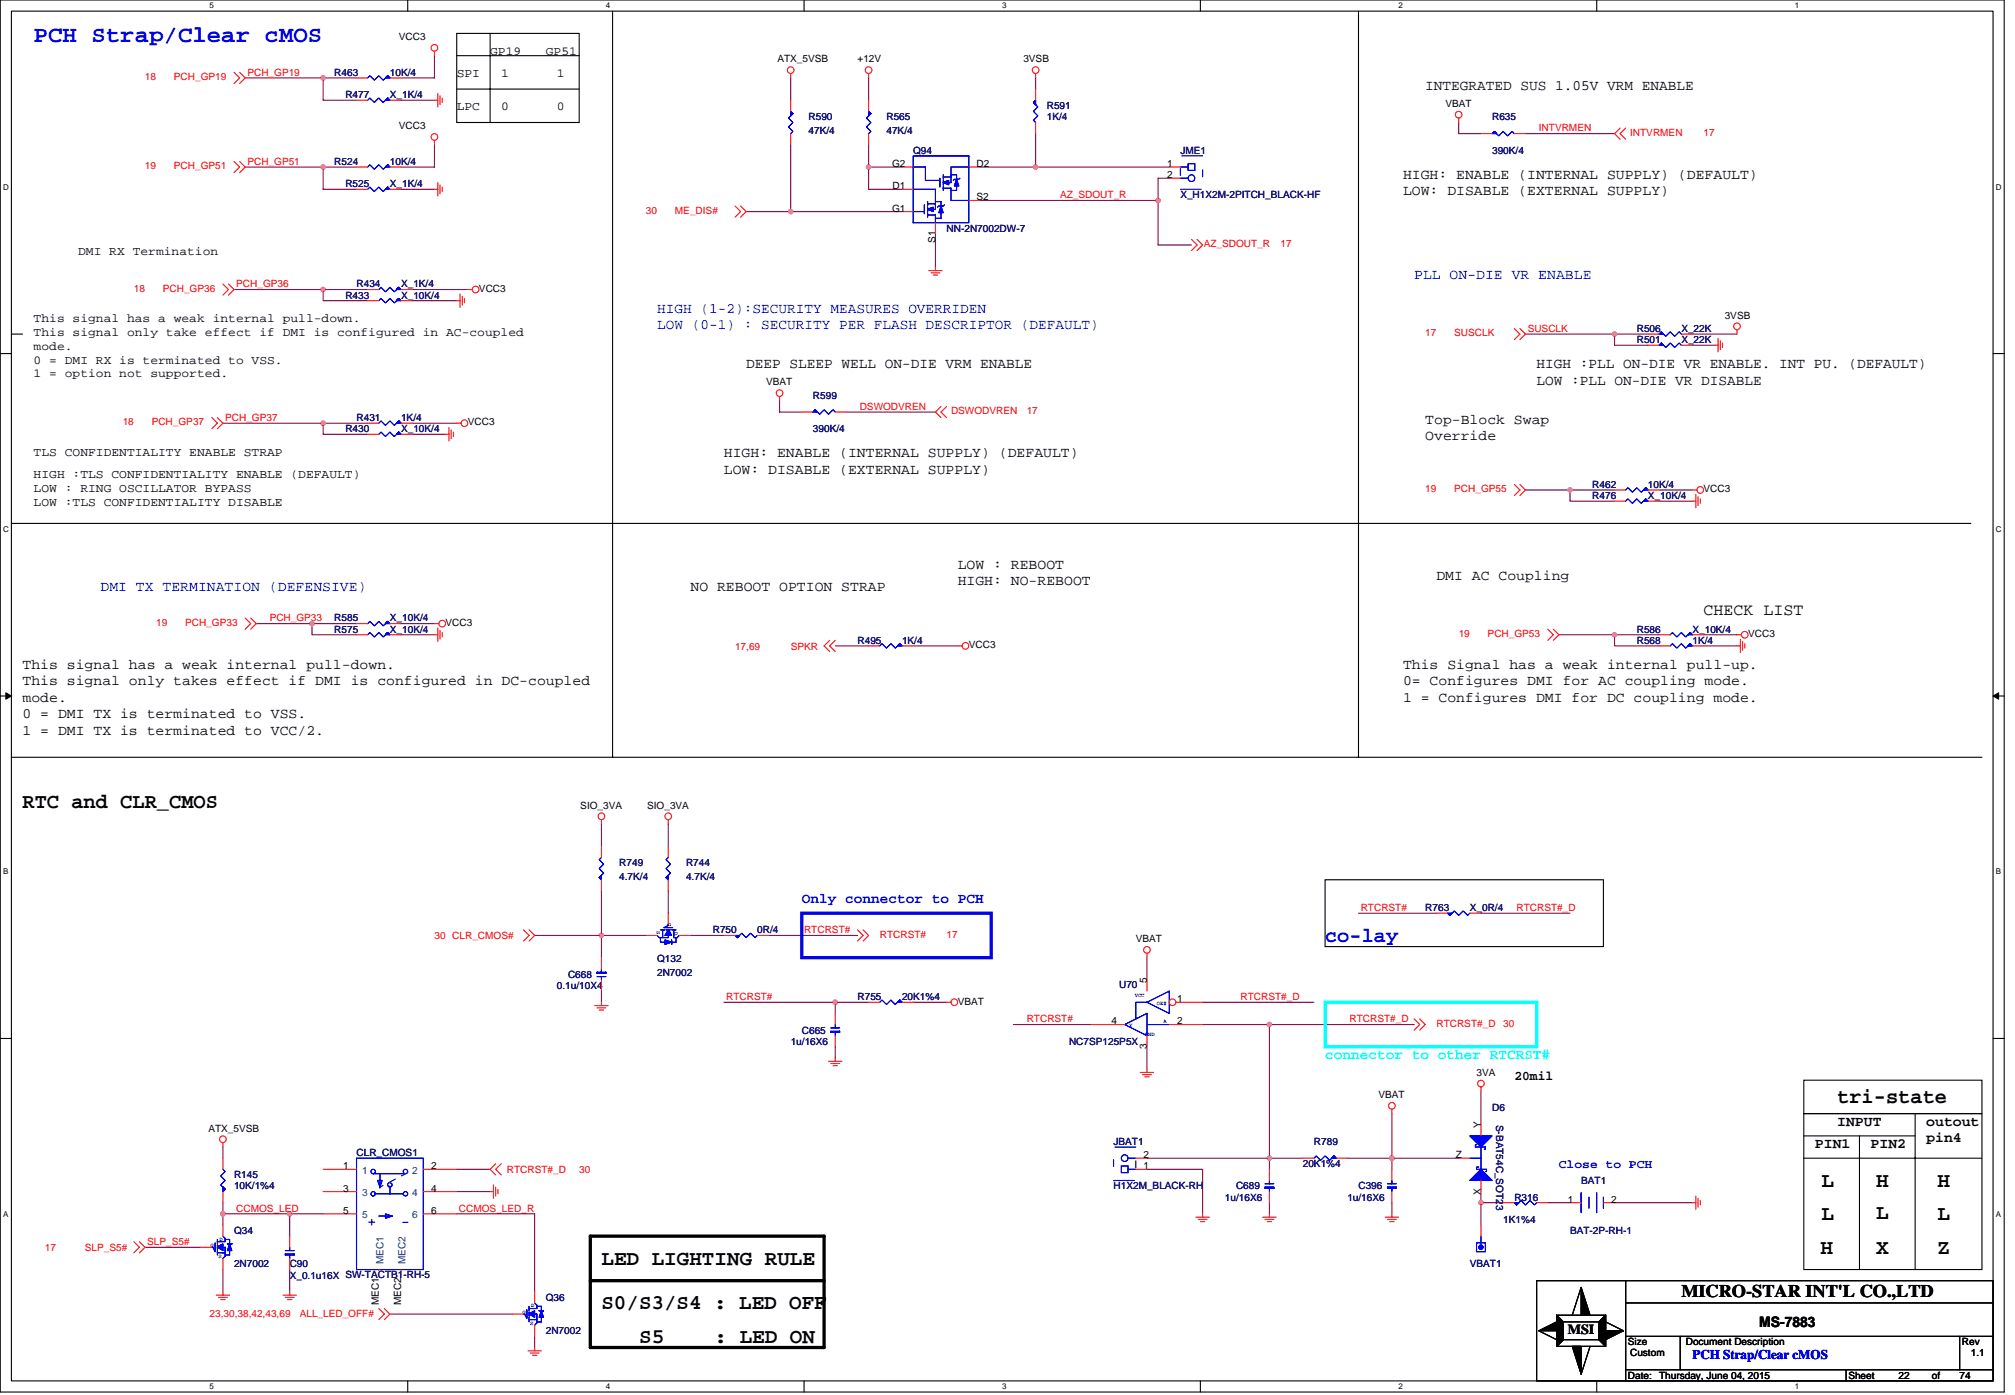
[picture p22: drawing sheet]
<svg xmlns="http://www.w3.org/2000/svg" width="294mm" height="204mm" viewBox="0 0 294 204" stroke-linecap="round" stroke-linejoin="round" font-family="sans-serif">
<defs><g id="words">
<text font-size="3.4" fill="#00f" x="4.9" y="6.1">PCH Strap/Clear cMOS</text>
<g font-size="3.1">
<text x="3.3" y="118">RTC and CLR_CMOS</text>
<text x="268.3" y="161.1">tri-state</text>
<text x="266" y="173.3">L</text>
<text x="274" y="173.3">H</text>
<text x="282.9" y="173.3">H</text>
<text x="266" y="178.1">L</text>
<text x="274" y="178">L</text>
<text x="282.9" y="178.1">L</text>
<text x="87.8" y="184.6">LED LIGHTING RULE</text>
<text x="265.8" y="183">H</text>
<text x="274" y="183">X</text>
<text x="282.9" y="183">Z</text>
<text x="87.8" y="191.1">S0/S3/S4 : LED OFF</text>
<text x="93.3" y="196">S5</text>
<text x="104.3" y="196">: LED ON</text>
</g>
<text font-size="3.1" fill="#00f" x="193.5" y="137.5">co-lay</text>
<text font-size="2.6" x="245.5" y="189.3">MICRO-STAR INT'L CO.,LTD</text>
<text font-size="2.4" x="248.8" y="89.8">CHECK LIST</text>
<g font-size="2.1">
<text x="208.1" y="13.1">INTEGRATED SUS 1.05V VRM ENABLE</text>
<text x="204.9" y="26.1">HIGH: ENABLE (INTERNAL SUPPLY) (DEFAULT)</text>
<text x="204.9" y="28.5">LOW: DISABLE (EXTERNAL SUPPLY)</text>
<text x="109" y="53.8">DEEP SLEEP WELL ON-DIE VRM ENABLE</text>
<text x="224.4" y="53.8">HIGH :PLL ON-DIE VR ENABLE. INT PU. (DEFAULT)</text>
<text x="224.4" y="56.2">LOW :PLL ON-DIE VR DISABLE</text>
<text x="208.1" y="61.9">Top-Block Swap</text>
<text x="208.1" y="64.3">Override</text>
<text x="105.7" y="66.8">HIGH: ENABLE (INTERNAL SUPPLY) (DEFAULT)</text>
<text x="105.7" y="69.2">LOW: DISABLE (EXTERNAL SUPPLY)</text>
<text x="139.8" y="83">LOW : REBOOT</text>
<text x="100.8" y="86.3">NO REBOOT OPTION STRAP</text>
<text x="139.8" y="85.4">HIGH: NO-REBOOT</text>
<text x="209.7" y="84.7">DMI AC Coupling</text>
<text x="3.3" y="97.7">This signal has a weak internal pull-down.</text>
<text x="3.3" y="100.1">This signal only takes effect if DMI is configured in DC-coupled</text>
<text x="204.9" y="97.7">This Signal has a weak internal pull-up.</text>
<text x="204.9" y="100.1">0= Configures DMI for AC coupling mode.</text>
<text x="3.3" y="102.4">mode.</text>
<text x="3.3" y="104.8">0 = DMI TX is terminated to VSS.</text>
<text x="3.3" y="107.2">1 = DMI TX is terminated to VCC/2.</text>
<text x="204.9" y="102.4">1 = Configures DMI for DC coupling mode.</text>
<text x="265" y="167.6">PIN1</text>
<text x="268.3" y="164.3">INPUT</text>
<text x="273.1" y="167.6">PIN2</text>
<text x="281.3" y="164.3">outout</text>
<text x="281.3" y="166.7">pin4</text>
<text x="256.9" y="193.7">MS-7883</text>
</g>
<g font-size="2.1" fill="#00f">
<text x="206.5" y="40.8">PLL ON-DIE VR ENABLE</text>
<text x="95.9" y="45.6">HIGH (1-2):SECURITY MEASURES OVERRIDEN</text>
<text x="95.9" y="48">LOW (0-1) : SECURITY PER FLASH DESCRIPTOR (DEFAULT)</text>
<text x="14.7" y="86.3">DMI TX TERMINATION (DEFENSIVE)</text>
<text x="117.1" y="131.8">Only connector to PCH</text>
<text x="53.7" y="178.9">+</text>
<text x="58.6" y="178.9">-</text>
</g>
<text font-size="2.1" fill="#0ff" x="193.5" y="154.6">connector to other RTCRST#</text>
<text font-size="2" x="228.9" y="194.7">MSI</text>
<text font-size="1.9" x="221.1" y="157.7">20mil</text>
<text font-size="1.9" fill="#00f" x="247.1" y="198.4">PCH Strap/Clear cMOS</text>
<g font-size="1.8">
<text x="66.7" y="11.2">SPI</text>
<text x="71.6" y="8">GP19</text>
<text x="73.2" y="11.2">1</text>
<text x="79.7" y="8">GP51</text>
<text x="81.3" y="11.2">1</text>
<text x="66.7" y="16.1">LPC</text>
<text x="73.2" y="16.1">0</text>
<text x="81.3" y="16.1">0</text>
<text x="11.4" y="37.2">DMI RX Termination</text>
<text x="4.9" y="47">This signal has a weak internal pull-down.</text>
<text x="4.9" y="49">This signal only take effect if DMI is configured in AC-coupled</text>
<text x="4.9" y="51">mode.</text>
<text x="4.9" y="53.1">0 = DMI RX is terminated to VSS.</text>
<text x="4.9" y="55.1">1 = option not supported.</text>
<text x="4.9" y="66.5">TLS CONFIDENTIALITY ENABLE STRAP</text>
<text x="4.9" y="69.8">HIGH :TLS CONFIDENTIALITY ENABLE (DEFAULT)</text>
<text x="4.9" y="71.8">LOW : RING OSCILLATOR BYPASS</text>
<text x="4.9" y="73.8">LOW :TLS CONFIDENTIALITY DISABLE</text>
</g>
<text font-size="1.8" fill="#00f" x="227.6" y="170.5">Close to PCH</text>
<g font-size="1.5">
<text x="58.2" y="5.9">VCC3</text>
<text x="113.5" y="9.1">ATX_5VSB</text>
<text x="125.2" y="9.1">+12V</text>
<text x="149.4" y="9.1">3VSB</text>
<text x="211" y="15.6">VBAT</text>
<text x="58.2" y="18.9">VCC3</text>
<text x="130.3" y="24.4">G2</text>
<text x="130.3" y="27.6">D1</text>
<text x="142.6" y="29.3">S2</text>
<text x="142.6" y="24.4">D2</text>
<text x="170.4" y="24.4">1</text>
<text x="170.4" y="26">2</text>
<text x="130.3" y="30.9">G1</text>
<text x="136.6" y="35.4" transform="rotate(-90 136.6 35.4)">S1</text>
<text x="69.9" y="42.6">VCC3</text>
<text x="251.8" y="46.5">3VSB</text>
<text x="111.9" y="56.3">VBAT</text>
<text x="68.3" y="62.1">VCC3</text>
<text x="248.8" y="71.9">VCC3</text>
<text x="65.1" y="91.4">VCC3</text>
<text x="141.5" y="94.6">VCC3</text>
<text x="255.3" y="93">VCC3</text>
<text x="84.7" y="118">SIO_3VA</text>
<text x="94.5" y="118">SIO_3VA</text>
<text x="165.9" y="137.5">VBAT</text>
<text x="167.5" y="143.5" transform="rotate(-90 167.5 143.5)">5</text>
<text x="139.8" y="146.6">VBAT</text>
<text x="162.3" y="149.5">4</text>
<text x="171.9" y="146.3">1</text>
<text x="171.9" y="149.5">2</text>
<text x="167.5" y="153.1" transform="rotate(-90 167.5 153.1)">3</text>
<text x="201.3" y="160.3">VBAT</text>
<text x="215.6" y="157">3VA</text>
<text x="30.4" y="165.2">ATX_5VSB</text>
<text x="216.2" y="164.7" transform="rotate(-90 216.2 164.7)">Y</text>
<text x="50.1" y="170.7">1</text>
<text x="50.1" y="173.9">3</text>
<text x="62.9" y="170.7">2</text>
<text x="62.9" y="173.9">4</text>
<text x="167" y="170.7">1</text>
<text x="167" y="169.1">2</text>
<text x="212.6" y="169.1">Z</text>
<text x="50.1" y="177.2">5</text>
<text x="62.9" y="177.2">6</text>
<text x="216.2" y="174.4" transform="rotate(-90 216.2 174.4)">X</text>
<text x="228.9" y="175.6">1</text>
<text x="235.3" y="175.6">2</text>
<text x="55.3" y="190.5" transform="rotate(-90 55.3 190.5)">MEC1</text>
<text x="58.6" y="190.5" transform="rotate(-90 58.6 190.5)">MEC2</text>
<text x="237.7" y="196.4">Size</text>
<text x="246.2" y="196.4">Document Description</text>
<text x="286.5" y="196.4">Rev</text>
<text x="237.7" y="201.3">Date:</text>
<text x="238" y="198">Custom</text>
<text x="242.3" y="201.3">Thursday, June 04, 2015</text>
<text x="269.9" y="201.3">Sheet</text>
<text x="277.2" y="201.3">22</text>
<text x="282.1" y="201.3">of</text>
<text x="286.1" y="201.3">74</text>
<text x="287.8" y="198">1.1</text>
</g>
<g font-size="1.5" fill="#f00">
<text x="21.2" y="11.7">18</text>
<text x="25.4" y="11.7">PCH_GP19</text>
<text x="36.1" y="11.1">PCH_GP19</text>
<text x="224.7" y="19.2">INTVRMEN</text>
<text x="238" y="19.8">INTVRMEN</text>
<text x="248.8" y="19.8">17</text>
<text x="21.2" y="24.7">19</text>
<text x="25.4" y="24.7">PCH_GP51</text>
<text x="36.1" y="24.1">PCH_GP51</text>
<text x="154.8" y="28.9">AZ_SDOUT_R</text>
<text x="94.3" y="31.2">30</text>
<text x="98.6" y="31.2">ME_DIS#</text>
<text x="34.5" y="41.9">PCH_GP36</text>
<text x="175.8" y="36.1">AZ_SDOUT_R</text>
<text x="187" y="36.1">17</text>
<text x="19.5" y="42.6">18</text>
<text x="23.8" y="42.6">PCH_GP36</text>
<text x="208.1" y="49.1">17</text>
<text x="212.3" y="49.1">SUSCLK</text>
<text x="223.1" y="48.4">SUSCLK</text>
<text x="125.5" y="59.8">DSWODVREN</text>
<text x="17.9" y="62.1">18</text>
<text x="22.1" y="62.1">PCH_GP37</text>
<text x="32.9" y="61.4">PCH_GP37</text>
<text x="138.9" y="60.5">DSWODVREN</text>
<text x="149.9" y="60.5">17</text>
<text x="208.1" y="71.9">19</text>
<text x="212.3" y="71.9">PCH_GP55</text>
<text x="22.8" y="91.4">19</text>
<text x="27" y="91.4">PCH_GP33</text>
<text x="39.4" y="90.7">PCH_GP33</text>
<text x="107.3" y="94.9">17,69</text>
<text x="115.5" y="94.9">SPKR</text>
<text x="213" y="93">19</text>
<text x="217.2" y="93">PCH_GP53</text>
<text x="63.4" y="137">30 CLR_CMOS#</text>
<text x="117.4" y="136.2">RTCRST#</text>
<text x="128.5" y="136.9">RTCRST#</text>
<text x="138.2" y="136.9">17</text>
<text x="198.7" y="133">RTCRST#</text>
<text x="221.4" y="133">RTCRST#_D</text>
<text x="106" y="146">RTCRST#</text>
<text x="149.9" y="149.2">RTCRST#</text>
<text x="181.1" y="146">RTCRST#_D</text>
<text x="197.1" y="149.2">RTCRST#_D</text>
<text x="209.7" y="149.9">RTCRST#_D</text>
<text x="219.5" y="149.9">30</text>
<text x="74" y="171.2">RTCRST#_D</text>
<text x="84.6" y="171.2">30</text>
<text x="34.5" y="176.9">CCMOS_LED</text>
<text x="67" y="176.9">CCMOS_LED_R</text>
<text x="6.5" y="182.6">17</text>
<text x="12.4" y="182.6">SLP_S5#</text>
<text x="21.5" y="181.7">SLP_S5#</text>
<text x="30.6" y="192.3">23,30,38,42,43,69</text>
<text x="43.8" y="192.3">ALL_LED_OFF#</text>
</g>
<g font-size="1.5" fill="#000080">
<text x="48.8" y="11.1">R463</text>
<text x="56.9" y="11.1">10K/4</text>
<text x="50.4" y="14.3">R477</text>
<text x="56.9" y="14.3">X_1K/4</text>
<text x="118.1" y="17.6">R590</text>
<text x="129.4" y="17.6">R565</text>
<text x="152.8" y="15.9">R591</text>
<text x="152.8" y="17.6">1K/4</text>
<text x="217.9" y="17.6">R635</text>
<text x="118.1" y="19.5">47K/4</text>
<text x="129.4" y="19.5">47K/4</text>
<text x="133.3" y="22.4">Q94</text>
<text x="172.4" y="22.4">JME1</text>
<text x="217.9" y="22.4">390K/4</text>
<text x="48.8" y="24.1">R524</text>
<text x="50.4" y="27.3">R525</text>
<text x="56.9" y="27.3">X_1K/4</text>
<text x="56.9" y="24.1">10K/4</text>
<text x="172.4" y="28.9">X_H1X2M-2PITCH_BLACK-HF</text>
<text x="138.2" y="33.8">NN-2N7002DW-7</text>
<text x="52.1" y="41.9">R434</text>
<text x="58.6" y="41.9">X_1K/4</text>
<text x="50.4" y="43.6">R433</text>
<text x="58.6" y="43.6">X_10K/4</text>
<text x="239" y="50.1">R501</text>
<text x="239" y="48.5">R506</text>
<text x="245.5" y="50.1">X_22K</text>
<text x="245.5" y="48.5">X_22K</text>
<text x="118.7" y="58.2">R599</text>
<text x="50.4" y="63.1">R430</text>
<text x="52.1" y="61.5">R431</text>
<text x="58.6" y="61.5">1K/4</text>
<text x="58.6" y="63.1">X_10K/4</text>
<text x="118.7" y="63.1">390K/4</text>
<text x="232.5" y="71.2">R462</text>
<text x="240.6" y="71.2">10K/4</text>
<text x="232.5" y="72.8">R476</text>
<text x="240.6" y="72.8">X_10K/4</text>
<text x="48.8" y="90.7">R585</text>
<text x="48.8" y="92.3">R575</text>
<text x="56.9" y="90.7">X_10K/4</text>
<text x="56.9" y="92.3">X_10K/4</text>
<text x="125.2" y="94">R495</text>
<text x="131.7" y="94">1K/4</text>
<text x="239" y="94">R568</text>
<text x="239" y="92.3">R586</text>
<text x="247.1" y="94">1K/4</text>
<text x="247.1" y="92.3">X_10K/4</text>
<text x="90.4" y="126.5">R749</text>
<text x="90.4" y="128.4">4.7K/4</text>
<text x="100.2" y="126.5">R744</text>
<text x="100.2" y="128.4">4.7K/4</text>
<text x="104.1" y="136.2">R750</text>
<text x="110.6" y="136.2">0R/4</text>
<text x="208.1" y="133">R763</text>
<text x="214.6" y="133">X_0R/4</text>
<text x="82.9" y="142.7">C668</text>
<text x="95.9" y="140.5">Q132</text>
<text x="95.9" y="142.4">2N7002</text>
<text x="81.3" y="144.4">0.1u/10X4</text>
<text x="125.2" y="146">R755</text>
<text x="131.7" y="146">20K1%4</text>
<text x="163.4" y="144.2">U70</text>
<text x="115.5" y="152.5">1u/16X6</text>
<text x="117.1" y="150.9">C665</text>
<text x="156.1" y="152.5">NC7SP125P5X</text>
<text x="162.6" y="167.1">JBAT1</text>
<text x="191.9" y="167.1">R789</text>
<text x="217.9" y="162.2">D6</text>
<text x="218.5" y="164.2" transform="rotate(90 218.5 164.2)">S-BAT54C_SOT23</text>
<text x="34.2" y="172">R145</text>
<text x="34.2" y="173.6">10K/1%4</text>
<text x="52.1" y="168.7">CLR_CMOS1</text>
<text x="162.6" y="173.6">H1X2M_BLACK-RH</text>
<text x="180.5" y="173.6">C689</text>
<text x="190.2" y="170.4">20K1%4</text>
<text x="198.4" y="173.6">C396</text>
<text x="230.9" y="172.8">BAT1</text>
<text x="178.9" y="175.2">1u/16X6</text>
<text x="196.7" y="175.2">1u/16X6</text>
<text x="219.5" y="178.5">1K1%4</text>
<text x="221.1" y="175.2">R316</text>
<text x="34.2" y="180.1">Q34</text>
<text x="34.2" y="185">2N7002</text>
<text x="42.3" y="185">C90</text>
<text x="214.6" y="185">VBAT1</text>
<text x="229.2" y="180.1">BAT-2P-RH-1</text>
<text x="42.3" y="186.6">X_0.1u16X SW-TACTB1-RH-5</text>
<text x="79.7" y="189.9">Q36</text>
<text x="79.7" y="194.8">2N7002</text>
</g>
<g font-size="1.5" fill="#004080">
<text x="52.9" y="171.3">1</text>
<text x="60.2" y="171.3">2</text>
<text x="52.9" y="174.6">3</text>
<text x="52.9" y="177.8">5</text>
<text x="60.2" y="174.6">4</text>
<text x="60.2" y="177.8">6</text>
<text x="56" y="184.5" transform="rotate(-90 56 184.5)">MEC1</text>
<text x="59.2" y="184.5" transform="rotate(-90 59.2 184.5)">MEC2</text>
</g>
<g font-size="1.2">
<text x="30.6" y="1.2">5</text>
<text x="88.5" y="1.2">4</text>
<text x="146.3" y="1.2">3</text>
<text x="204.2" y="1.2">2</text>
<text x="262.1" y="1.2">1</text>
<text x=".4" y="27.7">D</text>
<text x="291.4" y="27.7">D</text>
<text x=".4" y="77.7">C</text>
<text x="291.4" y="77.7">C</text>
<text x=".4" y="127.6">B</text>
<text x="291.4" y="127.6">B</text>
<text x=".4" y="177.6">A</text>
<text x="291.4" y="177.6">A</text>
<text x="30.6" y="202.8">5</text>
<text x="88.5" y="202.8">4</text>
<text x="146.3" y="202.8">3</text>
<text x="204.2" y="202.8">2</text>
<text x="262.1" y="202.8">1</text>
</g>
<g font-size=".8" fill="#00f">
<text x="95.9" y="135.9" transform="rotate(90 95.9 135.9)">S</text>
<text x="97.5" y="134.8" transform="rotate(90 97.5 134.8)">G</text>
<text x="98.5" y="136.1" transform="rotate(90 98.5 136.1)">D</text>
<text x="164.9" y="149.9">Y</text>
<text x="165.7" y="145.5">VCC</text>
<text x="168.9" y="146.6">OE#</text>
<text x="169.9" y="149.4">A</text>
<text x="167.2" y="151.2">GND</text>
<text x="30.8" y="182.1">G</text>
<text x="31.9" y="183.7">S</text>
<text x="32.1" y="181.1">D</text>
<text x="76.3" y="191.8">G</text>
<text x="77.6" y="190.8">D</text>
<text x="77.4" y="193.5">S</text>
</g>
</g></defs>
<path d="M0 0h292.6v203.2h-292.6zM1.7 1.6h289.3v200h-289.3z" fill="none" stroke="#000" stroke-width=".16"/>
<g fill="#fff">
<path d="M30.6 .2h.6v1.3h-.6z"/>
<path d="M30.6 201.7h.6v1.3h-.6z"/>
</g>
<path d="M59.5 0v1.6M59.5 201.6v1.6" fill="none" stroke="#000" stroke-width=".16"/>
<g fill="#fff">
<path d="M88.5 .2h.6v1.3h-.6z"/>
<path d="M88.5 201.7h.6v1.3h-.6z"/>
</g>
<path d="M117.4 0v1.6M117.4 201.6v1.6" fill="none" stroke="#000" stroke-width=".16"/>
<g fill="#fff">
<path d="M146.3 .2h.7v1.3h-.7z"/>
<path d="M146.3 201.7h.7v1.3h-.7z"/>
</g>
<path d="M175.3 0v1.6M175.3 201.6v1.6" fill="none" stroke="#000" stroke-width=".16"/>
<g fill="#fff">
<path d="M204.2 .2h.7v1.3h-.7z"/>
<path d="M204.2 201.7h.7v1.3h-.7z"/>
</g>
<path d="M233.1 0v1.6M233.1 201.6v1.6" fill="none" stroke="#000" stroke-width=".16"/>
<g fill="#fff">
<path d="M262.1 .2h.6v1.3h-.6z"/>
<path d="M262.1 201.7h.6v1.3h-.6z"/>
<path d="M.4 26.6h.9v1.3h-.9z"/>
<path d="M291.4 26.6h.9v1.3h-.9z"/>
<path d="M.4 76.6h.9v1.3h-.9z"/>
<path d="M291.4 76.6h.9v1.3h-.9z"/>
</g>
<path d="M0 51.6h1.7M291 51.6h1.6" fill="none" stroke="#000" stroke-width=".16"/>
<g fill="#fff">
<path d="M.4 126.6h.8v1.3h-.8z"/>
<path d="M291.4 126.6h.8v1.3h-.8z"/>
</g>
<path d="M0 101.6h1.7M291 101.6h1.6" fill="none" stroke="#000" stroke-width=".16"/>
<path d="M.9 101.1l.8 .5-.8 .5zM291 101.6l.8-.5v1z" fill="#000" stroke="#000" stroke-width=".15"/>
<g fill="#fff">
<path d="M.4 176.6h.8v1.3h-.8z"/>
<path d="M291.4 176.6h.8v1.3h-.8z"/>
</g>
<g fill="none" stroke="#000" stroke-width=".16">
<path d="M66.7 4.9h17.9v13h-17.9zM66.7 8.1h17.9M66.7 13h17.9M71.6 4.9v13M89.4 1.6v108.9M198.4 1.6v108.9M1.7 48.8h1.6M1.7 76.4h286.1M1.7 110.5h287.7M193.5 128.4h40.6v9.8h-40.6zM0 151.6h1.7M263.4 157.7h26v4.9h-26z"/>
<path d="M291 151.6h1.6M263.4 162.6h26v22.7h-26zM263.4 169.1h26M263.4 165.8h16.2M271.5 165.8v19.5M279.6 162.6v22.7M224.4 186.9h66.6v14.7h-66.6zM224.7 194.3l2.6 1.3M227.3 192h7.1v4.5h-7.1zM227.3 192l1 1M228.3 195.6l-1 .9M228.3 193h5.2v2.6h-5.2z"/>
<path d="M230.9 187.9l-1.3 4.1M232.2 196.5l-1.3 4.1M233.5 195.6l.9 .9M234.4 192l-.9 1M234.4 193l2.7 1.3M237.4 199.9h53.6M237.4 190.2h53.6M237.4 195.1h53.6M237.4 186.9v14.7M245.3 195.1v4.8M269.6 199.9v1.7M286.1 195.1v4.8"/>
</g>
<g fill="none" stroke="#800040" stroke-width=".16">
<path d="M47.2 11.4v3.2h4.9M52.1 11.4h-16.3M58.6 14.6h4.8M63.4 8.1v3.3h-4.8M115.5 11.4v3.2M126.8 11.4v3.2M151.2 11.4v1.6M151.2 19.5v4.9M213 17.9v1.6h3.2M222.7 19.5h13.1M35.8 24.4h16.3M47.2 24.4v3.2h4.9"/>
<path d="M58.6 27.6h4.8M63.4 21.1v3.3h-4.8M115.5 21.1v9.8M126.8 21.1v6.5h4.9M126.8 24.4h4.9M131.7 30.9h-22.7M136.6 34.1v4.9M143.1 24.4h27.6M143.1 29.3h26M170.7 26h-1.6v9.8h4.9M34.2 42.3h13v1.6h6.5M47.2 42.3h6.5"/>
<path d="M60.2 42.3h8.1M60.2 43.9h6.5M113.8 58.5v1.6h3.3M222.7 48.8h17.9M235.8 48.8v1.6h4.8M247.1 50.4h3.3M247.1 48.8h6.5M32.6 61.8h14.6v1.6h6.5M47.2 61.8h6.5M60.2 61.8h6.5M60.2 63.4h4.9M123.6 60.1h13"/>
<path d="M222.7 71.5h6.5v1.7h6.6M229.2 71.5h6.6M242.3 71.5h4.8M242.3 73.2h4.8M37.4 91h8.2v1.7h6.5M45.6 91h6.5M58.6 91h4.8M58.6 92.7h4.8M122 94.3h4.8M133.3 94.3h6.5M227.6 92.7h8.2v1.6h6.5M235.8 92.7h6.5"/>
<path d="M248.8 94.3h4.8M248.8 92.7h4.8M78.1 136.6h16.2M87.8 120.3v3.2M87.8 130v9.8M97.6 120.3v3.2M97.6 130v3.3M100.8 136.6h4.9M112.2 136.6h13M167.5 139.8v3.3M198.4 133.3h11.3M216.2 133.3h13"/>
<path d="M87.8 144.7v1.6M105.7 146.3h21.1M122 146.3v1.6M122 152.8v1.6M133.3 146.3h4.9M148 149.6h11.3M167.5 152.8v3.3M175.6 149.6h30.9M175.6 146.3h16.3M185.4 149.6v21.1M216.2 159.3v4.9M32.6 167.4v1.7"/>
<path d="M32.6 175.6v3.2M32.6 177.2h14.6M42.3 177.2v3.2M66.7 170.7h4.9M66.7 177.2h11.4v11.4M66.7 173.9h4.9M167.5 170.7h8.1v6.5M167.5 169.1h22.7M185.4 175.6v1.6M196.7 169.1h16.3M203.2 162.6v8.1M203.2 175.6v1.6"/>
<path d="M216.2 173.9v4.9M216.2 175.6h3.3M226 175.6h3.2M235.8 175.6h11.3M21.2 182.1h8.1M32.6 185.3v3.3M42.3 185.3v3.3M56.9 191.8h17.9M78.1 195.1v1.6"/>
</g>
<g fill="#f0f" stroke="#f0f" stroke-width=".16">
<circle cx="45.6" cy="91" r=".32"/>
<circle cx="126.8" cy="24.4" r=".32"/>
<circle cx="151.2" cy="24.4" r=".32"/>
<circle cx="169.1" cy="29.3" r=".32"/>
<circle cx="115.5" cy="30.9" r=".32"/>
<circle cx="235.7" cy="92.7" r=".32"/>
<circle cx="47.2" cy="11.4" r=".32"/>
<circle cx="47.2" cy="42.3" r=".32"/>
<circle cx="47.2" cy="61.8" r=".32"/>
<circle cx="32.5" cy="177.2" r=".32"/>
<circle cx="42.3" cy="177.2" r=".32"/>
<circle cx="185.4" cy="169.1" r=".32"/>
<circle cx="185.4" cy="149.6" r=".32"/>
<circle cx="87.8" cy="136.5" r=".32"/>
<circle cx="235.7" cy="48.8" r=".32"/>
<circle cx="203.2" cy="169.1" r=".32"/>
<circle cx="216.2" cy="175.6" r=".32"/>
<circle cx="47.2" cy="24.4" r=".32"/>
<circle cx="229.2" cy="71.5" r=".32"/>
<circle cx="122" cy="146.3" r=".32"/>
</g>
<g fill="none" stroke="#f00" stroke-width=".16">
<path d="M34.2 10.6l.8 .8-.8 .8M35 10.6l.8 .8-.8 .8M52.1 14.6h1.6M56.9 14.6h1.7M63.4 7.5v.6M63.4 14.6h.5M63.9 13.7v1.9M64.3 14v1.3M64.6 14.3v.7M115.5 10.7v.7M126.8 10.7v.7M126.8 14.6v1.7"/>
<path d="M126.8 19.5v1.6M151.2 10.7v.7M213 17.2v.7M216.2 19.5h1.7M221.1 19.5h1.6M236.6 18.7l-.8 .8 .8 .8M237.4 18.7l-.8 .8 .8 .8M34.2 23.6l.8 .8-.8 .8M35 23.6l.8 .8-.8 .8M52.1 27.6h1.6M52.1 24.4h1.6M56.9 27.6h1.7"/>
<path d="M56.9 24.4h1.7M63.4 20.5v.6M63.4 27.6h.5M63.9 26.7v1.9M64.3 27v1.3M64.6 27.3v.7M107.3 30.1l.8 .8-.8 .8M108.1 30.1l.9 .8-.9 .8M131.7 27.6h1.6M131.7 24.4h1.6M131.7 30.9h1.6M135.6 39.5h2"/>
<path d="M135.9 39.8h1.3M136.6 32.5v1.6M136.6 39v.5M141.5 24.4h1.6M141.5 29.3h1.6M174 35l.8 .8-.8 .8M174.8 35l.8 .8-.8 .8M32.6 41.5l.8 .8-.8 .8M33.4 41.5l.8 .8-.8 .8M53.7 42.3h1.6M53.7 43.9h1.6M58.6 42.3h1.6"/>
<path d="M58.6 43.9h1.6M66.7 43.9h.5M67.2 42.9v2M67.5 43.2v1.3M67.8 43.6v.6M68.3 42.3h.7M113.8 57.9v.6M136.3 40.2h.6M137.4 59.3l-.8 .8 .8 .9M138.2 59.3l-.8 .8 .8 .9M221.1 48l.8 .8-.8 .8M221.9 48l.8 .8-.8 .8"/>
<path d="M240.6 50.4h1.7M240.6 48.8h1.7M245.5 50.4h1.6M245.5 48.8h1.6M250.4 50.4h.5M250.9 49.4v2M251.2 49.7v1.3M251.5 50.1v.6M253.6 48.1v.7M30.9 61l.8 .8-.8 .8M31.7 61l.9 .8-.9 .8M53.7 61.8h1.6"/>
<path d="M53.7 63.4h1.6M58.6 61.8h1.6M58.6 63.4h1.6M65.1 63.4h.5M65.6 62.4v2M65.9 62.8v1.2M66.2 63.1v.6M66.7 61.8h.6M117.1 60.1h1.6M122 60.1h1.6M221.1 70.7l.8 .8-.8 .8M221.9 70.7l.8 .8-.8 .8"/>
<path d="M235.8 71.5h1.6M235.8 73.2h1.6M240.6 71.5h1.7M240.6 73.2h1.7M247.1 71.5h.7M247.1 73.2h.5M247.6 72.2v1.9M247.9 72.5v1.3M248.3 72.8v.7M35.8 90.2l.8 .8-.8 .8M36.6 90.2l.8 .8-.8 .8M52.1 91h1.6"/>
<path d="M52.1 92.7h1.6M56.9 91h1.7M56.9 92.7h1.7M63.4 91h.7M63.4 92.7h.5M63.9 91.7v1.9M64.3 92v1.3M64.6 92.3v.7M121.1 93.5l-.8 .8 .8 .8M122 93.5l-.9 .8 .9 .8M126.8 94.3h1.7M131.7 94.3h1.6"/>
<path d="M139.8 94.3h.7M226 91.8l.8 .9-.8 .8M226.8 91.8l.8 .9-.8 .8M242.3 94.3h1.6M242.3 92.7h1.6M247.1 94.3h1.7M247.1 92.7h1.7M253.6 92.7h.7M253.6 94.3h.5M254.1 93.3v2M254.4 93.6v1.3M254.8 94v.6"/>
<path d="M87.8 119.6v.7M97.6 119.6v.7M76.4 135.7l.9 .9-.9 .8M77.3 135.7l.8 .9-.8 .8M87.8 123.5v1.7M87.8 128.4v1.6M87.8 139.8v1.6M94.3 136.6h1.6M97.6 123.5v1.7M97.6 128.4v1.6M97.6 133.3v1.6M99.2 136.6h1.6"/>
<path d="M105.7 136.6h1.6M110.6 136.6h1.6M125.2 135.7l.8 .9-.8 .8M126 135.7l.8 .9-.8 .8M167.5 139.2v.6M86.8 146.8h2M87.2 147.1h1.3M87.5 147.4h.6M87.8 143.1v1.6M87.8 146.3v.5M121 154.9h1.9M121.3 155.2h1.3"/>
<path d="M121.6 155.6h.7M122 147.9v1.7M122 151.2v1.6M122 154.4v.5M138.2 146.3h.7M166.5 156.5h2M166.8 156.9h1.3M167.2 157.2h.6M167.5 156.1v.4M206.5 148.7l.8 .9-.8 .8M207.3 148.7l.8 .9-.8 .8M216.2 158.7v.6"/>
<path d="M32.6 166.8v.6M32.6 178.8v1.6M47.2 173.9h4.9M47.2 170.7h4.9M47.2 177.2h4.9M61.8 173.9h4.9M61.8 170.7h4.9M61.8 177.2h4.9M71.6 173.9h.5M72.1 173v1.9M72.4 173.3v1.3M72.4 169.9l-.8 .8 .8 .8"/>
<path d="M72.7 173.6v.7M73.2 169.9l-.8 .8 .8 .8M165.9 169.1h1.6M165.9 170.7h1.6M174.6 177.7h2M175 178h1.3M175.3 178.3h.6M175.6 177.2v.5M184.4 177.7h1.9M184.7 178h1.3M185 178.3h.7M185.4 170.7v1.6"/>
<path d="M185.4 173.9v1.7M185.4 177.2v.5M190.2 169.1h1.7M195.1 169.1h1.6M202.3 177.7h1.9M202.6 178h1.3M202.9 178.3h.7M203.2 177.2v.5M203.2 161.9v.7M213 169.1h1.6M216.2 164.2v1.6M216.2 172.3v1.6"/>
<path d="M216.2 178.8v1.6M229.2 175.6h1.7M234.1 175.6h1.7M247.1 175.6h.5M247.6 174.6v1.9M247.9 174.9v1.3M248.3 175.2v.7M19.5 181.3l.9 .8-.9 .8M20.4 181.3l.8 .8-.8 .8M29.3 182.1h1.6M31.6 189.1h1.9M31.9 189.4h1.3"/>
<path d="M32.2 189.7h.7M32.6 188.6v.5M32.6 183.7v1.6M41.3 189.1h2M41.7 189.4h1.3M42 189.7h.6M42.3 188.6v.5M55.3 185.3h.1M55.3 191l.8 .8-.8 .8M56.1 191l.8 .8-.8 .8M58.6 185.3h.1M77.1 197.2h1.9"/>
<path d="M77.4 197.5h1.3M77.7 197.8h.7M78.1 196.7v.5"/>
<circle cx="63.4" cy="7" r=".49"/>
<circle cx="63.4" cy="20" r=".49"/>
<circle cx="115.5" cy="10.2" r=".49"/>
<circle cx="126.8" cy="10.2" r=".49"/>
<circle cx="151.2" cy="10.2" r=".49"/>
<circle cx="213" cy="16.7" r=".49"/>
<circle cx="69.4" cy="42.3" r=".49"/>
<circle cx="113.8" cy="57.4" r=".49"/>
<circle cx="253.6" cy="47.6" r=".49"/>
<circle cx="67.8" cy="61.8" r=".49"/>
<circle cx="248.3" cy="71.5" r=".49"/>
<circle cx="64.6" cy="91" r=".49"/>
<circle cx="141" cy="94.3" r=".49"/>
<circle cx="254.8" cy="92.7" r=".49"/>
<circle cx="87.8" cy="119.2" r=".49"/>
<circle cx="97.6" cy="119.2" r=".49"/>
<circle cx="167.5" cy="138.7" r=".49"/>
<circle cx="139.3" cy="146.3" r=".49"/>
<circle cx="216.2" cy="158.2" r=".49"/>
<circle cx="32.5" cy="166.3" r=".49"/>
<circle cx="203.2" cy="161.4" r=".49"/>
</g>
<g fill="#000" stroke="#000" stroke-width=".16">
<path d="M224.7 194.3l2.6-1.3v1.3z" fill-rule="evenodd"/>
<path d="M227.3 192l1 1v2.6l-1 .9z" fill-rule="evenodd"/>
<path d="M224.7 194.3l2.6-1.3v1.3z" fill-rule="evenodd"/>
<path d="M227.3 192l1 1v2.6l-1 .9z" fill-rule="evenodd"/>
<path d="M224.7 194.3l2.6-1.3v1.3z" fill-rule="evenodd"/>
<path d="M227.3 192l1 1v2.6l-1 .9z" fill-rule="evenodd"/>
<path d="M230.9 187.9l1.3 4.1h-1.3z" fill-rule="evenodd"/>
<path d="M230.9 187.9l1.3 4.1h-1.3z" fill-rule="evenodd"/>
<path d="M230.9 187.9l1.3 4.1h-1.3z" fill-rule="evenodd"/>
<path d="M234.4 192v4.5l-.9-.9v-2.6z" fill-rule="evenodd"/>
<path d="M234.4 192v4.5l-.9-.9v-2.6z" fill-rule="evenodd"/>
<path d="M234.4 192v4.5l-.9-.9v-2.6z" fill-rule="evenodd"/>
<path d="M234.4 194.3h2.7l-2.7 1.3z" fill-rule="evenodd"/>
<path d="M234.4 194.3h2.7l-2.7 1.3z" fill-rule="evenodd"/>
<path d="M234.4 194.3h2.7l-2.7 1.3z" fill-rule="evenodd"/>
<path d="M229.6 196.5h1.3v4.1z" fill-rule="evenodd"/>
<path d="M229.6 196.5h1.3v4.1z" fill-rule="evenodd"/>
<path d="M229.6 196.5h1.3v4.1z" fill-rule="evenodd"/>
</g>
<path d="M117.1 133.3h27.6v6.5h-27.6z" fill="none" stroke="#00f" stroke-width=".48"/>
<path d="M193.5 146.3h30.9v6.5h-30.9z" fill="none" stroke="#0ff" stroke-width=".48"/>
<path d="M86.2 186.9h34.1M86.2 180.4h34.1v16.3h-34.1z" fill="none" stroke="#000" stroke-width=".48"/>
<g fill="none" stroke="#00f" stroke-width=".16">
<path d="M53.7 14.6l.3-.3 .7 .7 .6-.7 .7 .7 .6-.7 .3 .3M126.8 16.3l.4 .3-.7 .6 .7 .7-.7 .6 .7 .7-.4 .3M217.9 19.5l.3-.3 .6 .6 .7-.6 .6 .6 .7-.6 .3 .3M53.7 27.6l.3-.3 .7 .7 .6-.7 .7 .7 .6-.7 .3 .3M53.7 24.4l.3-.3 .7 .6 .6-.6 .7 .6 .6-.6 .3 .3M133.3 24.4h1.8v1.9h2.1M133.3 22.8h8.2v9.7h-8.2zM133.3 30.9h1.7M133.3 27.6h3.3v2.1M135 29.9v1.3M135.5 29.4v.7M135.5 30.2v.7"/>
<path d="M135.5 31.1v.6M135.5 29.7h1.1M135.5 31.4h1.1v1.1M136.6 29.7v.9h-.3M136.6 29.4h.8v2.5h-.8M137.2 26v1.3M137.7 27.5h1.2v1.8h2.6M137.7 25.5v.7M137.7 26.3v.7M137.7 27.1v.7M137.7 25.8h1.2M137.9 29.9l-.2 .2h-.6l-.2 .1"/>
<path d="M138.9 25.5h.8v2.3h-.8M140.2 26l-.2 .2h-.6l-.2 .1M141.5 24.4h-2.6v2.3h-.4M55.3 42.3l.3-.4 .7 .7 .6-.7 .7 .7 .6-.7 .4 .4M55.3 43.9l.3-.3 .7 .6 .6-.6 .7 .6 .6-.6 .4 .3M242.3 50.4l.3-.3 .6 .6 .7-.6 .6 .6 .7-.6 .3 .3M242.3 48.8l.3-.4 .6 .7 .7-.7 .6 .7 .7-.7 .3 .4M55.3 63.4l.3-.3 .7 .6 .6-.6 .7 .6 .6-.6 .4 .3M55.3 61.8l.3-.4 .7 .7 .6-.7 .7 .7 .6-.7 .4 .4M118.7 60.1l.3-.3 .7 .7 .6-.7 .7 .7 .6-.7 .4 .3M237.4 71.5l.3-.3 .7 .7 .6-.7 .7 .7 .6-.7 .3 .3M237.4 73.2l.3-.4 .7 .7 .6-.7 .7 .7 .6-.7 .3 .4"/>
<path d="M53.7 91l.3-.3 .7 .7 .6-.7 .7 .7 .6-.7 .3 .3M53.7 92.7l.3-.4 .7 .7 .6-.7 .7 .7 .6-.7 .3 .4M128.5 94.3l.3-.3 .6 .6 .7-.6 .6 .6 .7-.6 .3 .3M243.9 94.3l.3-.3 .7 .6 .6-.6 .7 .6 .6-.6 .3 .3M243.9 92.7l.3-.4 .7 .7 .6-.7 .7 .7 .6-.7 .3 .4M87.8 125.2l-.3 .3 .6 .6-.6 .7 .6 .6-.6 .7 .3 .3M95.9 136.6l.4 .3h1.3v-.3M96.4 135.7h.7M96.4 136.9v.6h2.3v-.6M96.8 135.7v1.2M97.3 135.7h.6M97.6 134.9v.2l-.7 .3h1.3"/>
<path d="M97.6 125.2l-.3 .3 .6 .6-.6 .7 .6 .6-.6 .7 .3 .3M98.1 137.2v.7M98.1 135.7h.6M98.4 135.7v1.2h.5l.3-.3M107.3 136.6l.4 .3 .6-.7 .7 .7 .6-.7 .7 .7 .3-.3M87.2 141.9h1.3v.2h-1.3zM87.2 142.6h1.3M87.8 141.4v.5M87.8 142.6v.5M121.3 150.5h1.3v.2h-1.3zM121.3 150h1.3M122 149.6v.4"/>
<path d="M122 150.7v.5M164.2 149.6l3.3-1.7v3.3zM167.5 146.3l3.2-1.6v3.2zM167.5 146.3h-1.6v2.4M167.6 149.6h3.1M52.1 169.1h9.7v16.2h-9.7zM54.5 171.3h4.5M54.7 174.3h4.2M55.3 177.5h2l-1 .3v-.6l1 .3M55.5 171.3v2l-.4-1h.7l-.3 1M56.9 173.1v1.2M163.7 170.2h1v1h-1z"/>
<path d="M164.7 170.7h1.2M164.7 169.1h1.2M184.7 173.3h1.3v.2h-1.3zM184.7 172.8h1.3M185.4 172.3v.5M185.4 173.5v.4M191.9 169.1l.3-.4 .6 .7 .7-.7 .6 .7 .7-.7 .3 .4M214.6 169.1h1.6M215.6 167.1h-.2v.3h1.5v.4h-.2M215.9 170.4h-.3v.3h1.5v.3h-.2M216.2 167.4v3.3M230.9 174.1v2.9"/>
<path d="M232 174.8v1.6M233.1 174.1v2.9M234.1 174.8v1.6M31.4 181.4v1.3l-.3-.6h-.2M31.7 181.7v.7M31.7 182.9h1.2M31.7 180.9v.7M31.7 182.6v.6M32.6 180.4l.3 .4v.5h-1.2M32.6 182.1h.3v1.3l-.3 .3M32.9 180.9h.6v2.3h-.6M33.9 181.6h-.7"/>
<path d="M215.6 181.4h1.3v1.3h-1.3zM216.2 180.4v1"/>
<circle cx="54.5" cy="171" r=".32"/>
<circle cx="54.5" cy="174.3" r=".32"/>
<circle cx="56.9" cy="173" r=".32"/>
<circle cx="59.2" cy="171" r=".32"/>
<circle cx="59.2" cy="174.3" r=".32"/>
<circle cx="164.2" cy="169.1" r=".49"/>
</g>
<g fill="#00f" stroke="#00f" stroke-width=".16">
<path d="M214.6 165.8h3.3l-1.7 1.6z"/>
<path d="M214.6 172.3l1.6-1.6 1.7 1.6z"/>
<path d="M194.5 169.1l.3-.4 .3 .4h-.6l.3-.4z" fill-rule="evenodd"/>
<path d="M194.5 169.1l.3-.4 .3 .4h-.6l.3-.4z" fill-rule="evenodd"/>
<path d="M31.7 182.1l.9-.5v1z" fill-rule="evenodd"/>
<path d="M33.5 181.6l.4 1h-.7l.3-1h.4z" fill-rule="evenodd"/>
<path d="M31.7 182.1l.9-.5v1z" fill-rule="evenodd"/>
<path d="M33.5 181.6l.4 1h-.7l.3-1h.4z" fill-rule="evenodd"/>
<path d="M240 71.5l.3-.3 .3 .3h-.6l.3-.3z" fill-rule="evenodd"/>
<path d="M240 71.5l.3-.3 .3 .3h-.6l.3-.3z" fill-rule="evenodd"/>
<path d="M56.3 27.6l.3-.3 .3 .3h-.6l.3-.3z" fill-rule="evenodd"/>
<path d="M56.3 27.6l.3-.3 .3 .3h-.6l.3-.3z" fill-rule="evenodd"/>
<path d="M246.5 94.3l.3-.3 .3 .3h-.6l.3-.3z" fill-rule="evenodd"/>
<path d="M246.5 94.3l.3-.3 .3 .3h-.6l.3-.3z" fill-rule="evenodd"/>
<path d="M135.5 30.6l.8-.4v.7z" fill-rule="evenodd"/>
<path d="M137.7 26.7l.8-.4v.7z" fill-rule="evenodd"/>
<path d="M139.7 26.2l.3 .9h-.6l.3-.9h.1z" fill-rule="evenodd"/>
<path d="M137.4 30.1l.3 1h-.6l.3-1h.2z" fill-rule="evenodd"/>
<path d="M135.5 30.6l.8-.4v.7z" fill-rule="evenodd"/>
<path d="M137.7 26.7l.8-.4v.7z" fill-rule="evenodd"/>
<path d="M139.7 26.2l.3 .9h-.6l.3-.9h.1z" fill-rule="evenodd"/>
<path d="M137.4 30.1l.3 1h-.6l.3-1h.2z" fill-rule="evenodd"/>
<path d="M57.9 42.3l.3-.4 .4 .4h-.7l.3-.4z" fill-rule="evenodd"/>
<path d="M57.9 42.3l.3-.4 .4 .4h-.7l.3-.4z" fill-rule="evenodd"/>
<path d="M56.3 14.6l.3-.3 .3 .3h-.6l.3-.3z" fill-rule="evenodd"/>
<path d="M56.3 14.6l.3-.3 .3 .3h-.6l.3-.3z" fill-rule="evenodd"/>
<path d="M242.6 50.1l.3 .3h-.6l.3-.3 .3 .3z" fill-rule="evenodd"/>
<path d="M242.6 50.1l.3 .3h-.6l.3-.3 .3 .3z" fill-rule="evenodd"/>
<path d="M97.6 127.8v.6l-.3-.3z" fill-rule="evenodd"/>
<path d="M97.6 127.8v.6l-.3-.3z" fill-rule="evenodd"/>
<path d="M57.9 43.9l.3-.3 .4 .3h-.7l.3-.3z" fill-rule="evenodd"/>
<path d="M57.9 43.9l.3-.3 .4 .3h-.7l.3-.3z" fill-rule="evenodd"/>
<path d="M218.2 19.2l.3 .3h-.6l.3-.3 .3 .3z" fill-rule="evenodd"/>
<path d="M218.2 19.2l.3 .3h-.6l.3-.3 .3 .3z" fill-rule="evenodd"/>
<path d="M246.5 92.7l.3-.4 .3 .4h-.6l.3-.4z" fill-rule="evenodd"/>
<path d="M246.5 92.7l.3-.4 .3 .4h-.6l.3-.4z" fill-rule="evenodd"/>
<path d="M126.8 16.3l.4 .3-.4 .3 .4-.3-.4 .3z" fill-rule="evenodd"/>
<path d="M126.8 16.3l.4 .3-.4 .3 .4-.3-.4 .3z" fill-rule="evenodd"/>
<path d="M240 73.2l.3-.4 .3 .4h-.6l.3-.4z" fill-rule="evenodd"/>
<path d="M240 73.2l.3-.4 .3 .4h-.6l.3-.4z" fill-rule="evenodd"/>
<path d="M87.5 128.1l.3-.3v.6l-.3-.3 .3-.3z" fill-rule="evenodd"/>
<path d="M87.5 128.1l.3-.3v.6l-.3-.3 .3-.3z" fill-rule="evenodd"/>
<path d="M56.3 24.4l.3-.3 .3 .3h-.6l.3-.3z" fill-rule="evenodd"/>
<path d="M56.3 24.4l.3-.3 .3 .3h-.6l.3-.3z" fill-rule="evenodd"/>
<path d="M56.3 91l.3-.3 .3 .3h-.6l.3-.3z" fill-rule="evenodd"/>
<path d="M56.3 91l.3-.3 .3 .3h-.6l.3-.3z" fill-rule="evenodd"/>
<path d="M97.6 135.7l.5 .9h-1z" fill-rule="evenodd"/>
<path d="M97.1 137.2l1 .3v.4v-.4l-1 .4z" fill-rule="evenodd"/>
<path d="M97.6 135.7l.5 .9h-1z" fill-rule="evenodd"/>
<path d="M97.1 137.2l1 .3v.4v-.4l-1 .4z" fill-rule="evenodd"/>
<path d="M107.3 136.6h.7l-.3 .3 .3-.3-.3 .3z" fill-rule="evenodd"/>
<path d="M107.3 136.6h.7l-.3 .3 .3-.3-.3 .3z" fill-rule="evenodd"/>
<path d="M56.3 92.7l.3-.4 .3 .4h-.6l.3-.4z" fill-rule="evenodd"/>
<path d="M56.3 92.7l.3-.4 .3 .4h-.6l.3-.4z" fill-rule="evenodd"/>
<path d="M131.1 94.3l.3-.3 .3 .3h-.6l.3-.3z" fill-rule="evenodd"/>
<path d="M131.1 94.3l.3-.3 .3 .3h-.6l.3-.3z" fill-rule="evenodd"/>
<path d="M57.9 63.4l.3-.3 .4 .3h-.7l.3-.3z" fill-rule="evenodd"/>
<path d="M57.9 63.4l.3-.3 .4 .3h-.7l.3-.3z" fill-rule="evenodd"/>
<path d="M57.9 61.8l.3-.4 .4 .4h-.7l.3-.4z" fill-rule="evenodd"/>
<path d="M57.9 61.8l.3-.4 .4 .4h-.7l.3-.4z" fill-rule="evenodd"/>
<path d="M242.6 48.4l.3 .4h-.6l.3-.4 .3 .4z" fill-rule="evenodd"/>
<path d="M242.6 48.4l.3 .4h-.6l.3-.4 .3 .4z" fill-rule="evenodd"/>
<path d="M119 59.8l.4 .3h-.7l.3-.3 .4 .3z" fill-rule="evenodd"/>
<path d="M119 59.8l.4 .3h-.7l.3-.3 .4 .3z" fill-rule="evenodd"/>
<circle cx="216.2" cy="182.1" r=".32"/>
</g>
<path d="M162.6 167.4h3.3v4.9h-3.3z" fill="none" stroke="#fff" stroke-width=".15" stroke-dasharray="3 2 1 2"/>
<path d="M162.6 167.4h3.3v4.9h-3.3z" fill="none" stroke="#00f" stroke-width=".15" stroke-dasharray="3 2 1 2"/>
<path d="M55.5 173.3h.1M59.5 171.2l-4 2.1" fill="none" stroke="#fff" stroke-width=".15" stroke-dasharray="1 1 1 1 1 1 1 1"/>
<path d="M55.5 173.3h.1M59.5 171.2l-4 2.1" fill="none" stroke="#00f" stroke-width=".15" stroke-dasharray="1 1 1 1 1 1 1 1"/>
<circle cx="171.2" cy="146.3" r=".49" fill="#fff" stroke="#f00" stroke-width=".16"/>
<g fill="none" stroke="#f00" stroke-width=".16">
<path d="M52.1 11.4h1.6M56.9 11.4h1.7M115.5 14.6v1.7M115.5 19.5v1.6M151.2 13v1.6M151.2 17.9v1.6M170.7 24.4h1.7M170.7 26h1.7M209.7 133.3h1.7M214.6 133.3h1.6M126.8 146.3h1.7M131.7 146.3h1.6"/>
<path d="M159.3 149.6h4.9M167.5 143.1v1.6M167.5 151.2v1.6M170.7 149.6h4.9M171.7 146.3h3.9M32.6 169.1v1.6M32.6 173.9v1.7M203.2 170.7v1.6M203.2 173.9v1.7M219.5 175.6h1.6M224.4 175.6h1.6M42.3 180.4v1.7"/>
<path d="M42.3 183.7v1.6M74.8 191.8h1.6M78.1 188.6v1.6M78.1 193.4v1.7"/>
</g>
<g fill="none" stroke="#00f" stroke-width=".16">
<path d="M53.7 11.4l.3-.3 .7 .6 .6-.6 .7 .6 .6-.6 .3 .3M115.5 16.3l.3 .3-.7 .6 .7 .7-.7 .6 .7 .7-.3 .3M151.2 14.6l-.3 .4 .6 .6-.6 .7 .6 .6-.6 .7 .3 .3M172.4 26h1.1M172.4 24.4h1.1M173.5 23.9h1v1h-1zM211.4 133.3l.3 .3 .6-.6 .7 .6 .6-.6 .7 .6 .3-.3M128.5 146.3l.3-.3 .6 .6 .7-.6 .6 .6 .7-.6 .3 .3M32.6 170.7l.3 .3-.7 .7 .7 .6-.7 .7 .7 .6-.3 .3M202.6 173.3h1.3v.2h-1.3zM202.6 172.8h1.3M203.2 172.3v.5"/>
<path d="M203.2 173.5v.4M221.1 175.6l.3 .3 .7-.7 .6 .7 .7-.7 .6 .7 .4-.3M41.7 183h1.3v.2h-1.3zM41.7 182.6h1.3M42.3 182.1v.5M42.3 183.2v.5M76.9 191.2v1.3l-.3-.7h-.2M77.3 191.5v.6M77.3 192.6h1.1M77.3 190.7v.6M77.3 192.3v.7M78.1 190.2l.3 .3v.5h-1.1"/>
<path d="M78.1 191.8h.3v1.3l-.3 .3M78.4 190.7h.6v2.3h-.6M79.4 191.3h-.7"/>
<circle cx="174" cy="26" r=".49"/>
</g>
<g fill="#00f" stroke="#00f" stroke-width=".16">
<path d="M221.1 175.6h.7l-.4 .3 .4-.3-.4 .3z" fill-rule="evenodd"/>
<path d="M221.1 175.6h.7l-.4 .3 .4-.3-.4 .3z" fill-rule="evenodd"/>
<path d="M56.3 11.4l.3-.3 .3 .3h-.6l.3-.3z" fill-rule="evenodd"/>
<path d="M56.3 11.4l.3-.3 .3 .3h-.6l.3-.3z" fill-rule="evenodd"/>
<path d="M150.9 15l.3-.4v.7z" fill-rule="evenodd"/>
<path d="M150.9 15l.3-.4v.7z" fill-rule="evenodd"/>
<path d="M131.1 146.3l.3-.3 .3 .3h-.6l.3-.3z" fill-rule="evenodd"/>
<path d="M131.1 146.3l.3-.3 .3 .3h-.6l.3-.3z" fill-rule="evenodd"/>
<path d="M32.6 173.3l.3 .3-.3 .3v-.6l.3 .3z" fill-rule="evenodd"/>
<path d="M32.6 173.3l.3 .3-.3 .3v-.6l.3 .3z" fill-rule="evenodd"/>
<path d="M211.4 133.3h.6l-.3 .3 .3-.3-.3 .3z" fill-rule="evenodd"/>
<path d="M211.4 133.3h.6l-.3 .3 .3-.3-.3 .3z" fill-rule="evenodd"/>
<path d="M115.5 16.3l.3 .3-.3 .3 .3-.3-.3 .3z" fill-rule="evenodd"/>
<path d="M115.5 16.3l.3 .3-.3 .3 .3-.3-.3 .3z" fill-rule="evenodd"/>
<path d="M77.3 191.8l.8-.5v1z" fill-rule="evenodd"/>
<path d="M79 191.3l.4 1h-.7l.3-1h.4z" fill-rule="evenodd"/>
<path d="M77.3 191.8l.8-.5v1z" fill-rule="evenodd"/>
<path d="M79 191.3l.4 1h-.7l.3-1h.4z" fill-rule="evenodd"/>
</g>
<path d="M172.4 22.8h3.2v4.8h-3.2z" fill="none" stroke="#fff" stroke-width=".15" stroke-dasharray="3 2 1 2"/>
<path d="M172.4 22.8h3.2v4.8h-3.2z" fill="none" stroke="#00f" stroke-width=".15" stroke-dasharray="3 2 1 2"/>
<g fill="#f0f" stroke="#f0f" stroke-width=".16">
<circle cx="45.6" cy="91" r=".32"/>
<circle cx="126.8" cy="24.4" r=".32"/>
<circle cx="151.2" cy="24.4" r=".32"/>
<circle cx="169.1" cy="29.3" r=".32"/>
<circle cx="115.5" cy="30.9" r=".32"/>
<circle cx="235.7" cy="92.7" r=".32"/>
<circle cx="47.2" cy="11.4" r=".32"/>
<circle cx="47.2" cy="42.3" r=".32"/>
<circle cx="47.2" cy="61.8" r=".32"/>
<circle cx="32.5" cy="177.2" r=".32"/>
<circle cx="42.3" cy="177.2" r=".32"/>
<circle cx="185.4" cy="169.1" r=".32"/>
<circle cx="185.4" cy="149.6" r=".32"/>
<circle cx="87.8" cy="136.5" r=".32"/>
<circle cx="235.7" cy="48.8" r=".32"/>
<circle cx="203.2" cy="169.1" r=".32"/>
<circle cx="216.2" cy="175.6" r=".32"/>
<circle cx="47.2" cy="24.4" r=".32"/>
<circle cx="229.2" cy="71.5" r=".32"/>
<circle cx="122" cy="146.3" r=".32"/>
</g>
<use href="#words"/>
</svg>
